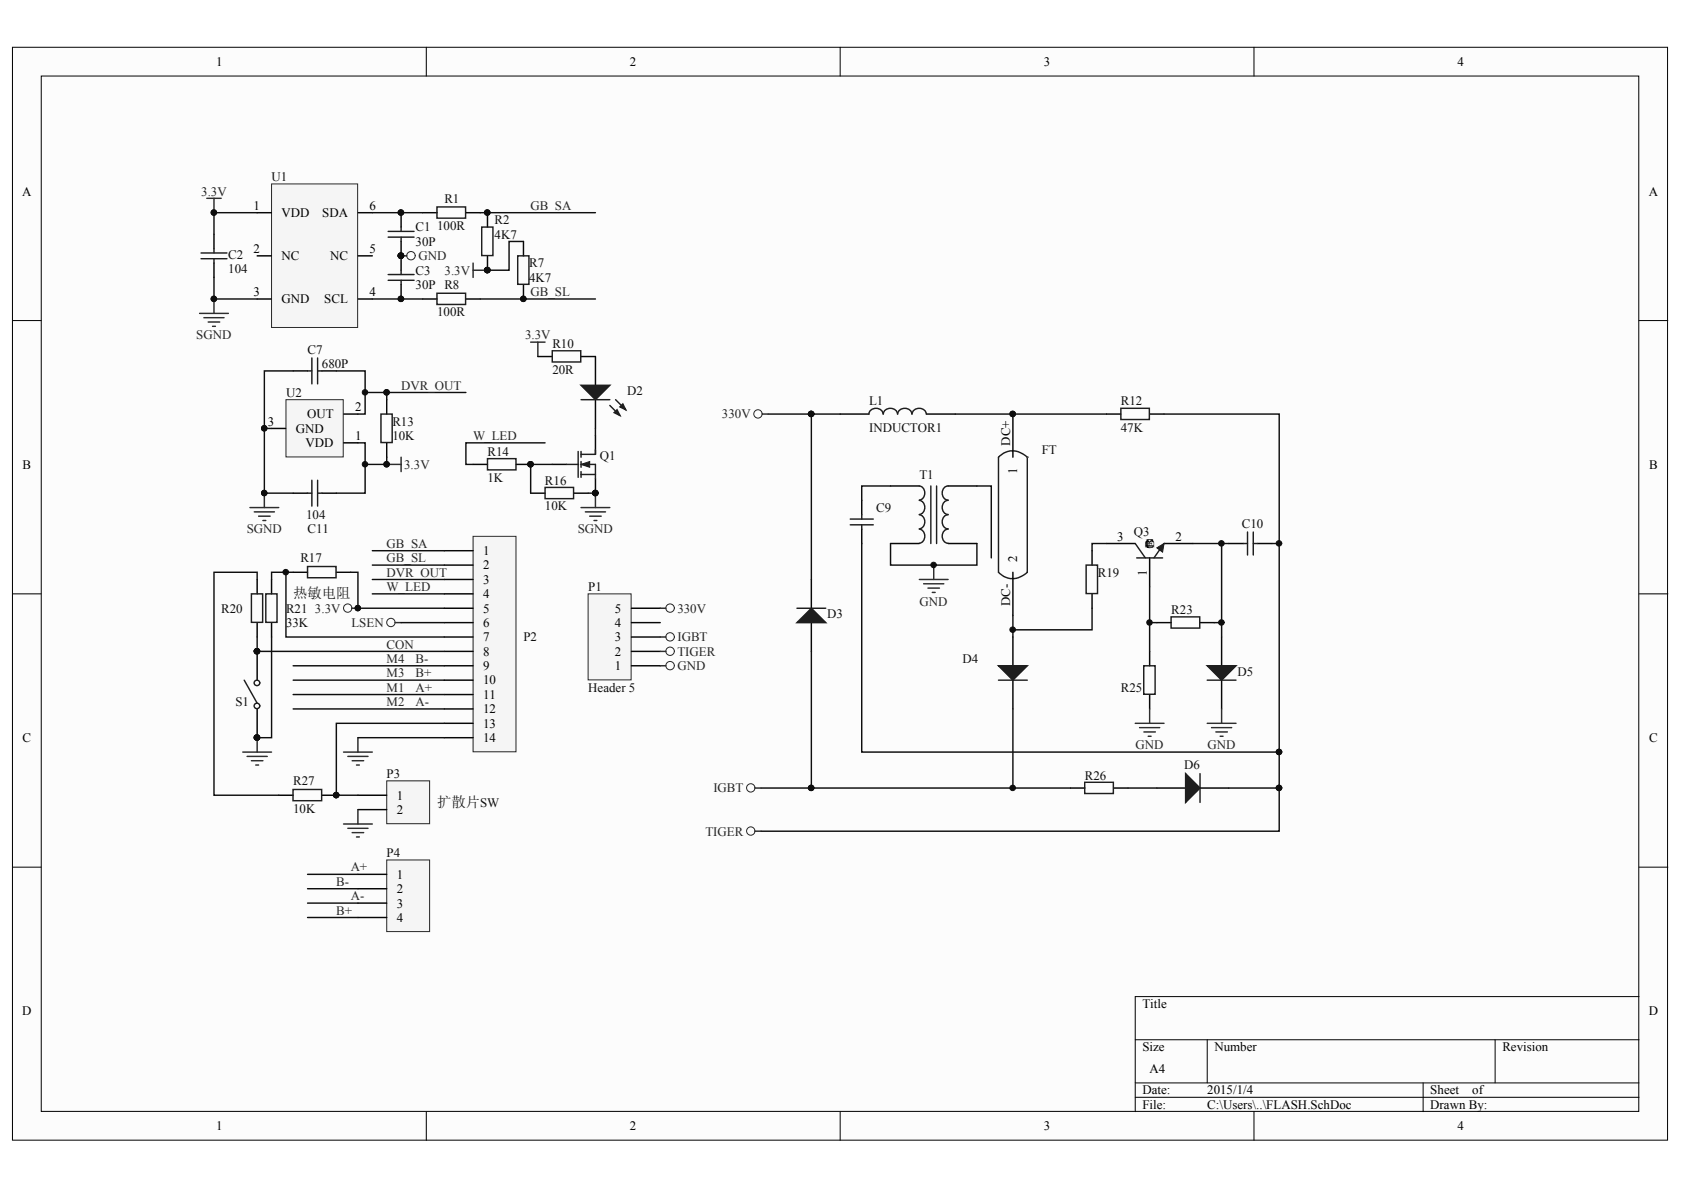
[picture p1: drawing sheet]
<svg xmlns="http://www.w3.org/2000/svg" width="297mm" height="210mm" viewBox="0 0 297 210" stroke-linecap="round" stroke-linejoin="round" font-family="sans-serif">
<defs><g id="words">
<g font-size="2.5" fill="#0e0e0e">
<text x="51.7" y="105.5">热敏电阻</text>
<text x="77.1" y="142.3">扩散片SW</text>
</g>
<g font-size="2.3">
<text x="38.1" y="11.6">1</text>
<text x="111.1" y="11.6">2</text>
<text x="184.1" y="11.6">3</text>
<text x="257.1" y="11.6">4</text>
<text x="3.9" y="34.5">A</text>
<text x="290.8" y="34.5">A</text>
<text x="44.7" y="37">1</text>
<text x="49.6" y="38.3">VDD</text>
<text x="56.8" y="38.3">SDA</text>
<text x="65.2" y="37">6</text>
<text x="44.7" y="44.6">2</text>
<text x="49.6" y="45.9">NC</text>
<text x="58.2" y="45.9">NC</text>
<text x="65.2" y="44.6">5</text>
<text x="44.7" y="52.3">3</text>
<text x="49.6" y="53.5">GND</text>
<text x="57.2" y="53.5">SCL</text>
<text x="65.2" y="52.3">4</text>
<text x="47.2" y="75.1">3</text>
<text x="52.2" y="76.4">GND</text>
<text x="54.2" y="73.8">OUT</text>
<text x="62.7" y="77.6">1</text>
<text x="62.7" y="72.5">2</text>
<text x="4" y="82.7">B</text>
<text x="53.9" y="78.9">VDD</text>
<text x="178.2" y="78.6" transform="rotate(-90 178.2 78.6)">DC+</text>
<text x="179.4" y="83.6" transform="rotate(-90 179.4 83.6)">1</text>
<text x="290.9" y="82.7">B</text>
<text x="197.1" y="95.4">3</text>
<text x="207.4" y="95.4">2</text>
<text x="85.2" y="97.9">1</text>
<text x="85.2" y="100.4">2</text>
<text x="179.4" y="99.2" transform="rotate(-90 179.4 99.2)">2</text>
<text x="202" y="96.6">C</text>
<text x="202.1" y="96.6">E</text>
<text x="202.3" y="101.6" transform="rotate(-90 202.3 101.6)">1</text>
<text x="203.6" y="96.6" transform="rotate(-90 203.6 96.6)">B</text>
<text x="85.2" y="103">3</text>
<text x="85.2" y="105.5">4</text>
<text x="178.2" y="106.9" transform="rotate(-90 178.2 106.9)">DC-</text>
<text x="85.2" y="108.1">5</text>
<text x="85.2" y="110.6">6</text>
<text x="85.2" y="113.1">7</text>
<text x="108.5" y="113.1">3</text>
<text x="108.5" y="110.6">4</text>
<text x="108.5" y="108.1">5</text>
<text x="85.2" y="115.7">8</text>
<text x="85.2" y="118.2">9</text>
<text x="108.5" y="118.2">1</text>
<text x="108.5" y="115.7">2</text>
<text x="85.2" y="120.7">10</text>
<text x="85.2" y="123.3">11</text>
<text x="85.2" y="125.8">12</text>
<text x="4" y="130.9">C</text>
<text x="85.2" y="128.3">13</text>
<text x="85.2" y="130.9">14</text>
<text x="290.9" y="130.9">C</text>
<text x="70" y="141">1</text>
<text x="70" y="143.6">2</text>
<text x="70" y="155">1</text>
<text x="70" y="157.6">2</text>
<text x="70" y="160.1">3</text>
<text x="70" y="162.6">4</text>
<text x="3.9" y="179.1">D</text>
<text x="201.5" y="177.8">Title</text>
<text x="290.8" y="179.1">D</text>
<text x="201.5" y="185.5">Size</text>
<text x="214.2" y="185.5">Number</text>
<text x="265" y="185.5">Revision</text>
<text x="202.8" y="189.3">A4</text>
<text x="201.5" y="193.1">Date:</text>
<text x="201.5" y="195.6">File:</text>
<text x="212.9" y="193.1">2015/1/4</text>
<text x="212.9" y="195.6">C:\Users\..\FLASH.SchDoc</text>
<text x="252.3" y="193.1">Sheet</text>
<text x="252.3" y="195.6">Drawn By:</text>
<text x="259.7" y="193.1">of</text>
<text x="38.1" y="199.4">1</text>
<text x="111.1" y="199.4">2</text>
<text x="184.1" y="199.4">3</text>
<text x="257.1" y="199.4">4</text>
</g>
<g font-size="2.3" fill="#262626">
<text x="35.5" y="34.5">3.3V</text>
<text x="93.6" y="37">GB_SA</text>
<text x="73.8" y="45.9">GND</text>
<text x="78.4" y="48.4">3.3V</text>
<text x="93.6" y="52.3">GB_SL</text>
<text x="34.6" y="59.9">SGND</text>
<text x="92.6" y="59.9">3.3V</text>
<text x="70.8" y="68.7">DVR_OUT</text>
<text x="83.4" y="77.6">W_LED</text>
<text x="127.3" y="73.8">330V</text>
<text x="71.3" y="82.7">3.3V</text>
<text x="43.5" y="94.1">SGND</text>
<text x="101.9" y="94.1">SGND</text>
<text x="68.2" y="96.6">GB_SA</text>
<text x="68.2" y="99.2">GB_SL</text>
<text x="68.2" y="101.7">DVR_OUT</text>
<text x="68.2" y="104.3">W_LED</text>
<text x="162.2" y="106.8">GND</text>
<text x="55.6" y="108.1">3.3V</text>
<text x="62" y="110.6">LSEN</text>
<text x="119.5" y="108.1">330V</text>
<text x="119.5" y="113.1">IGBT</text>
<text x="68.2" y="116.9">M4</text>
<text x="68.2" y="119.5">M3</text>
<text x="68.2" y="114.4">CON</text>
<text x="73.3" y="116.9">B-</text>
<text x="73.3" y="119.5">B+</text>
<text x="119.5" y="115.7">TIGER</text>
<text x="119.5" y="118.2">GND</text>
<text x="68.2" y="122">M1</text>
<text x="68.2" y="124.5">M2</text>
<text x="73.3" y="122">A+</text>
<text x="73.3" y="124.5">A-</text>
<text x="200.3" y="132.2">GND</text>
<text x="213" y="132.2">GND</text>
<text x="125.8" y="139.8">IGBT</text>
<text x="124.4" y="147.4">TIGER</text>
<text x="61.9" y="153.7">A+</text>
<text x="59.3" y="161.4">B+</text>
<text x="59.3" y="156.3">B-</text>
<text x="61.9" y="158.8">A-</text>
</g>
<g font-size="2.3" fill="#0e0e0e">
<text x="47.9" y="32">U1</text>
<text x="78.4" y="35.8">R1</text>
<text x="73.3" y="40.8">C1</text>
<text x="77.1" y="40.6">100R</text>
<text x="87.2" y="39.6">R2</text>
<text x="40.3" y="45.6">C2</text>
<text x="73.3" y="43.4">30P</text>
<text x="87.2" y="42.1">4K7</text>
<text x="93.3" y="47.2">R7</text>
<text x="40.3" y="48.2">104</text>
<text x="73.3" y="48.4">C3</text>
<text x="73.3" y="51">30P R8</text>
<text x="93.3" y="49.7">4K7</text>
<text x="77.1" y="55.8">100R</text>
<text x="54.3" y="62.4">C7</text>
<text x="56.8" y="64.9">680P</text>
<text x="97.4" y="61.4">R10</text>
<text x="97.4" y="65.9">20R</text>
<text x="50.4" y="70">U2</text>
<text x="110.6" y="69.7">D2</text>
<text x="153.3" y="71.5">L1</text>
<text x="197.7" y="71.5">R12</text>
<text x="69.2" y="75.1">R13</text>
<text x="69.2" y="77.6">10K</text>
<text x="153.3" y="76.1">INDUCTOR1</text>
<text x="197.7" y="76.1">47K</text>
<text x="86" y="80.4">R14</text>
<text x="105.8" y="81.2">Q1</text>
<text x="183.8" y="80.2">FT</text>
<text x="86" y="85">1K</text>
<text x="96.1" y="85.5">R16</text>
<text x="162.2" y="84.5">T1</text>
<text x="54" y="91.6">104</text>
<text x="54.3" y="94.1">C11</text>
<text x="96.1" y="90">10K</text>
<text x="154.6" y="90.3">C9</text>
<text x="200" y="94.6">Q3</text>
<text x="219" y="93.1">C10</text>
<text x="53" y="99.2">R17</text>
<text x="193.6" y="101.7">R19</text>
<text x="103.8" y="104.3">P1</text>
<text x="39" y="108.1">R20</text>
<text x="50.4" y="108.1">R21</text>
<text x="50.4" y="110.6">33K</text>
<text x="92.3" y="113.1">P2</text>
<text x="145.9" y="109.1">D3</text>
<text x="206.6" y="108.3">R23</text>
<text x="169.8" y="116.9">D4</text>
<text x="218.3" y="119.2">D5</text>
<text x="41.5" y="124.5">S1</text>
<text x="103.8" y="122">Header 5</text>
<text x="197.7" y="122">R25</text>
<text x="68.2" y="137.2">P3</text>
<text x="191.4" y="137.5">R26</text>
<text x="208.9" y="135.7">D6</text>
<text x="51.7" y="138.5">R27</text>
<text x="51.7" y="143.3">10K</text>
<text x="68.2" y="151.2">P4</text>
</g>
</g></defs>
<g fill="#fcfcfc" stroke="#000" stroke-width=".18">
<path d="M2.2 8.3h291.9v192.8h-291.9z"/>
<path d="M7.3 13.4h281.8v182.6h-281.8z"/>
</g>
<g fill="none" stroke="#000" stroke-width=".18">
<path d="M75.2 8.3v5.1M148.2 8.3v5.1M221.2 8.3v5.1M2.2 56.5h5.1M289.1 56.5h5.1M2.2 104.8h5.1M289.1 104.8h5.1M2.2 153h5.1M289.1 153h5.1M289.1 175.8h-88.9v20.3M75.2 196.1v5.1M148.2 196.1v5.1"/>
<path d="M200.2 183.4h88.9M200.2 191h88.9M200.2 193.6h88.9M212.9 183.4v7.6M221.2 196.1v5.1M251 191v5.1M263.7 183.4v7.6"/>
</g>
<path d="M47.9 32.4h15.2v25.4h-15.2z" fill="#f5f5f5" stroke="#262626" stroke-width=".18"/>
<g fill="none" stroke="#000" stroke-width=".25">
<path d="M45.4 37.5h2.4M63.2 37.5h2.5M70.8 37.5v2.6M74.6 37.5h2.5M82.2 37.5h2.5M86 37.5v2.6M37.7 41.3v2.6M37.7 46.4v2.5M45.4 45.1h2.4M45.4 52.7h2.4M63.2 45.1h2.5M63.2 52.7h2.5"/>
<path d="M70.8 42.6v5.1M70.8 50.2v2.5M74.6 52.7h2.5M82.2 52.7h2.5M86 45.1v2.6M92.3 42.6v2.5M92.3 50.2v2.5"/>
</g>
<g fill="none" stroke="#1c1c1c" stroke-width=".25">
<path d="M77.1 36.5h5v2h-5zM35.5 45.6h4.5M35.5 44.6h4.5M37.7 43.9v.7M37.7 45.6v.8M68.5 41.8h4.5M68.5 40.8h4.5M68.5 49.4h4.5M68.5 48.4h4.5M70.8 40.1v.7M70.8 41.8v.8M70.8 47.7v.7"/>
<path d="M70.8 49.4v.8M77.1 51.7h5v2h-5zM85 40.1h2v5h-2zM91.3 45.1h2v5.1h-2z"/>
</g>
<path d="M45.4 37.5h-7.7v3.8M65.7 37.5h8.9M37.7 48.9v3.8h7.7M65.7 52.7h8.9M92.3 42.6h-2.5v5.1h-3.8" fill="none" stroke="#0e0e0e" stroke-width=".25"/>
<g fill="#0e0e0e" stroke="#0e0e0e" stroke-width=".18">
<circle cx="37.7" cy="37.5" r=".48"/>
<circle cx="37.7" cy="52.7" r=".48"/>
<circle cx="70.7" cy="37.5" r=".49"/>
<circle cx="70.7" cy="45.1" r=".49"/>
<circle cx="70.7" cy="52.7" r=".49"/>
<circle cx="86" cy="37.5" r=".49"/>
<circle cx="86" cy="47.6" r=".49"/>
<circle cx="92.3" cy="52.7" r=".48"/>
</g>
<path d="M36.5 35h2.5M37.7 35v2.5M35.2 55.3h5.1M36 56h3.5M36.7 56.8h2.1M37.5 57.6h.5M37.7 52.7v2.6M83.4 46.4v2.5M83.4 47.7h2.6" fill="none" stroke="#262626" stroke-width=".25"/>
<path d="M50.4 70.5h10.1v10.1h-10.1z" fill="#f5f5f5" stroke="#262626" stroke-width=".18"/>
<g fill="none" stroke="#000" stroke-width=".25">
<path d="M47.9 75.6h2.5M51.7 65.4h2.5M56.8 65.4h2.5M60.6 78.1h2.5M60.6 73h2.5M68.2 70.5v2.5M68.2 78.1v2.5M148.2 73h5.1M163.4 73h5.1M178.7 73v7.6M195.2 73h2.5M202.8 73h2.5"/>
<path d="M51.7 87h2.5M56.8 87h2.5M152 88.3v2.5M152 93.3v2.6M157.1 85.7h5.1M157.1 95.9h5.1M167.2 85.7h5.1M167.2 95.9h5.1M192.6 97.1v2.6M195.2 95.9h5M202.8 98.4v5.1M205.3 95.9h5.1"/>
<path d="M216.7 95.9h2.6M221.8 95.9h2.6M143.1 102.2v5.1M143.1 109.8v5.1M178.7 100.9v7.7M178.7 112.4v5M178.7 120v5M192.6 104.8v2.5M202.8 114.9v2.5M204.1 109.8h2.5M211.7 109.8h2.5M215.5 112.4v5"/>
<path d="M215.5 120v5M188.8 139h2.6M196.4 139h2.6M202.8 122.5v2.5M204.1 139h5M211.7 139h5"/>
</g>
<g fill="none" stroke="#262626" stroke-width=".25">
<path d="M134.5 73h1M44.1 89.5h5.1M44.9 90.3h3.5M45.6 91.1h2M46.4 91.8h.5M46.6 87v2.5M68.2 81.9h2.6M70.8 80.6v2.6M164.7 99.7v2.5M162.2 102.2h5M162.9 103h3.6M163.7 103.7h2"/>
<path d="M164.4 104.5h.6M200.2 127.6h5.1M201 128.3h3.6M201.8 129.1h2M202.5 129.9h.5M202.8 125v2.6M212.9 127.6h5.1M213.7 128.3h3.6M214.5 129.1h2M215.2 129.9h.5M215.5 125v2.6"/>
</g>
<g fill="#0e0e0e" stroke="#0e0e0e" stroke-width=".18">
<circle cx="68.2" cy="81.9" r=".48"/>
<circle cx="46.6" cy="87" r=".48"/>
<circle cx="46.6" cy="75.5" r=".48"/>
<circle cx="64.4" cy="81.9" r=".48"/>
<circle cx="68.2" cy="69.2" r=".48"/>
<circle cx="64.4" cy="69.2" r=".48"/>
<circle cx="178.6" cy="73" r=".49"/>
<circle cx="164.7" cy="99.7" r=".48"/>
<circle cx="225.6" cy="95.8" r=".49"/>
<circle cx="215.4" cy="95.8" r=".49"/>
<circle cx="215.4" cy="109.8" r=".49"/>
<circle cx="202.8" cy="109.8" r=".48"/>
<circle cx="143.1" cy="73" r=".49"/>
</g>
<g fill="none" stroke="#1c1c1c" stroke-width=".25">
<path d="M54.2 65.4h.8M55 63.1v4.6M56 63.1v4.6M56 65.4h.8M67.2 73h2v5.1h-2zM155.8 73a1.27 1.27 0 0 0-1.3-1 1.27 1.27 0 0 0-1.2 1M158.3 73a1.27 1.27 0 0 0-1.2-1 1.27 1.27 0 0 0-1.3 1M160.8 73a1.27 1.27 0 0 0-1.2-1 1.27 1.27 0 0 0-1.3 1M163.4 73a1.27 1.27 0 0 0-1.3-1 1.27 1.27 0 0 0-1.2 1M197.7 72h5v2h-5zM54.2 87h.8M55 84.7v4.6"/>
<path d="M56 87h.8M56 84.7v4.6M150 91.6h4M150 92.6h4M152 90.8v.8M152 92.6v.7M162.2 85.7a1.28 1.28 0 0 1 .9 1.3 1.28 1.28 0 0 1-.9 1.2M162.2 88.3a1.28 1.28 0 0 1 .9 1.2 1.28 1.28 0 0 1-.9 1.2M162.2 90.8a1.28 1.28 0 0 1 .9 1.2 1.28 1.28 0 0 1-.9 1.3M162.2 93.3a1.28 1.28 0 0 1 .9 1.3 1.28 1.28 0 0 1-.9 1.2M164.2 85.7v10.2M165.2 85.7v10.2"/>
<path d="M167.2 85.7a1.26 1.26 0 0 0-1 1.3 1.26 1.26 0 0 0 1 1.2M167.2 88.3a1.26 1.26 0 0 0-1 1.2 1.26 1.26 0 0 0 1 1.2M167.2 90.8a1.26 1.26 0 0 0-1 1.2 1.26 1.26 0 0 0 1 1.3M167.2 93.3a1.26 1.26 0 0 0-1 1.3 1.26 1.26 0 0 0 1 1.2M176.1 80.6a3.5 3.5 0 0 1 5.1 0v20.4a3.5 3.5 0 0 1-5.1-.1zM191.6 99.7h2v5h-2zM200.2 95.9l1.8 2.5M200.5 98.4h4.6M205.3 95.9l-1.8 2.5M219.3 95.9h.7M220 93.8v4.1M221.1 93.8v4.1"/>
<path d="M221.1 95.9h.7M140.6 107.3h5.1M176.1 120h5.1M201.7 117.4h2v5.1h-2zM206.6 108.8h5v2h-5zM212.9 120h5.1M191.3 138h5.1v2h-5.1zM211.7 136.5v5"/>
</g>
<g fill="none" stroke="#0e0e0e" stroke-width=".25">
<path d="M84.7 37.5h20.3M84.7 52.7h20.3M47.9 75.6h-1.3v11.4h5.1M51.7 65.4h-5.1v10.2M59.3 65.4h5.1v7.6h-1.3M63.1 78.1h1.3v8.9h-5.1M64.4 69.2h3.8v1.3M68.2 69.2h14M135.5 73h12.7M143.1 73v29.2M168.5 73h26.7M68.2 80.6v1.3h-3.8"/>
<path d="M157.1 95.9v3.8h15.2v-3.8M157.1 85.7h-5.1v2.6M172.3 85.7h2.6v12.7M195.2 95.9h-2.6v1.2M210.4 95.9h6.3M215.5 95.9v16.5M224.4 95.9h1.2M178.7 108.6v3.8M202.8 103.5v11.4M202.8 109.8h1.3M214.2 109.8h1.3"/>
</g>
<path d="M181.2 80.6h.1" fill="none" stroke="#4c4c4c" stroke-width=".25"/>
<g fill="#1c1c1c" stroke="#1c1c1c" stroke-width=".25">
<path d="M176.1 117.4h5.1l-2.5 2.6z"/>
<path d="M140.6 109.8l2.5-2.5 2.6 2.5z"/>
<path d="M212.9 117.4h5.1l-2.5 2.6z"/>
<path d="M209.1 136.5l2.6 2.5-2.6 2.5z"/>
</g>
<path d="M204.1 96.6l1.2-.7-.2 1.5z" fill="#1c1c1c" stroke="#1c1c1c" stroke-width=".18"/>
<circle cx="133.7" cy="73" r=".74" fill="none" stroke="#262626" stroke-width=".18"/>
<path d="M68.2 151.7h7.6v12.6h-7.6z" fill="#f5f5f5" stroke="#262626" stroke-width=".18"/>
<path d="M45.4 102.2v2.6M45.4 109.8v2.6M45.4 114.9v5.1M51.7 100.9h2.5M59.3 100.9h2.6M45.4 125v5.1M49.2 140.3h2.5M56.8 140.3h2.5M63.1 154.2h5.1M63.1 156.8h5.1M63.1 159.3h5.1M63.1 161.8h5.1" fill="none" stroke="#000" stroke-width=".25"/>
<path d="M54.2 154.2h8.9M54.2 156.8h8.9M54.2 159.3h8.9M54.2 161.8h8.9" fill="none" stroke="#0e0e0e" stroke-width=".25"/>
<g fill="none" stroke="#1c1c1c" stroke-width=".25">
<path d="M54.2 99.9h5.1v2h-5.1zM43.1 120l2.3 4M44.3 104.8h2v5h-2zM51.7 139.3h5v1.9h-5z"/>
<circle cx="45.3" cy="124.5" r=".49"/>
<circle cx="45.3" cy="120.5" r=".49"/>
</g>
<g fill="#0e0e0e" stroke="#0e0e0e" stroke-width=".18">
<circle cx="45.3" cy="130.1" r=".49"/>
<circle cx="45.3" cy="114.9" r=".49"/>
<circle cx="59.3" cy="140.2" r=".48"/>
</g>
<path d="M42.8 132.7h5.1M43.6 133.4h3.5M44.3 134.2h2.1M45.1 134.9h.5M45.4 130.1v2.6" fill="none" stroke="#262626" stroke-width=".25"/>
<path d="M68.2 137.7h7.6v7.6h-7.6z" fill="#f5f5f5" stroke="#262626" stroke-width=".18"/>
<path d="M63.1 140.3h5.1M63.1 142.8h5.1" fill="none" stroke="#000" stroke-width=".25"/>
<path d="M60.6 132.7h5.1M61.4 133.4h3.5M62.1 134.2h2.1M62.9 134.9h.5M63.1 130.1v2.6M133.2 139h1M60.6 145.3h5.1M61.4 146.1h3.5M62.1 146.9h2.1M62.9 147.6h.5M63.1 142.8v2.5M133.2 146.6h1" fill="none" stroke="#262626" stroke-width=".25"/>
<path d="M205.3 73h20.3v59.7h-73.6v-36.8M143.1 114.9v24.1h45.7M134.2 139h8.9M178.7 125v14M199 139h5.1M225.6 132.7v6.3h-8.9M225.6 139v7.6h-91.4" fill="none" stroke="#0e0e0e" stroke-width=".25"/>
<g fill="#0e0e0e" stroke="#0e0e0e" stroke-width=".18">
<circle cx="178.6" cy="139" r=".49"/>
<circle cx="225.6" cy="132.6" r=".49"/>
<circle cx="225.6" cy="139" r=".49"/>
<circle cx="143.1" cy="139" r=".49"/>
</g>
<g fill="none" stroke="#262626" stroke-width=".18">
<circle cx="132.4" cy="139" r=".74"/>
<circle cx="132.4" cy="146.6" r=".74"/>
</g>
<path d="M103.7 104.8h7.6v15.1h-7.6z" fill="#f5f5f5" stroke="#262626" stroke-width=".18"/>
<g fill="none" stroke="#000" stroke-width=".25">
<path d="M94.9 62.9h2.5M102.5 62.9h2.5v5.1M105 70.5v5.1M105 76.8v2.6M83.4 81.9h2.6M91.1 81.9h2.5M93.6 87h2.5M97.4 81.9h2.6M101.2 87h2.6M105 84.5v2.5M47.9 102.2v2.6M47.9 109.8v2.6"/>
<path d="M111.4 117.4h5.1M111.4 114.9h5.1M111.4 112.4h5.1M111.4 109.8h5.1M111.4 107.3h5.1"/>
</g>
<g fill="none" stroke="#262626" stroke-width=".18">
<circle cx="61.3" cy="107.3" r=".74"/>
<circle cx="68.9" cy="109.8" r=".74"/>
<circle cx="118.2" cy="117.4" r=".74"/>
<circle cx="118.2" cy="107.3" r=".74"/>
<circle cx="118.2" cy="112.3" r=".74"/>
<circle cx="118.2" cy="114.9" r=".74"/>
</g>
<g fill="none" stroke="#262626" stroke-width=".25">
<path d="M93.6 60.4h2.5M94.9 60.4v2.5M102.5 89.5h5.1M103.3 90.3h3.5M104 91.1h2M104.8 91.8h.5M105 87v2.5M62.1 107.3h1M69.7 109.8h1.1M116.5 107.3h1M116.5 112.4h1M116.5 114.9h1"/>
<path d="M116.5 117.4h1"/>
</g>
<path d="M96.1 78.1h-13.9v3.8h1.2M105 75.6v1.2M97.4 81.9h-3.8v5.1M103.8 87h1.2M45.4 102.2v-1.3h-7.7v39.4h11.5M47.9 112.4v17.7h-2.5M51.7 100.9h-3.8v1.3M61.9 100.9h1.2v6.4h15.3" fill="none" stroke="#0e0e0e" stroke-width=".25"/>
<g fill="#0e0e0e" stroke="#0e0e0e" stroke-width=".18">
<circle cx="63.1" cy="107.3" r=".48"/>
<circle cx="45.3" cy="130.1" r=".49"/>
<circle cx="105" cy="87" r=".48"/>
<circle cx="93.6" cy="81.9" r=".48"/>
</g>
<g fill="none" stroke="#1c1c1c" stroke-width=".25">
<path d="M97.4 61.9h5v2h-5zM102 79.6v4.6M102.5 70.5h5.1M102.5 79.6v1M105 79.4v.7h-2.5M107.6 71.5l1.7 1.8M108.6 70.5l1.8 1.8M86 80.9h5v2h-5zM96.1 86h5.1v2h-5.1zM100 81.9h2M102.5 81.9h2.5v2.6M102.5 83.7h2.5"/>
<path d="M102.5 81.4v1M102.5 83.2v1M46.9 104.8h2v5h-2z"/>
</g>
<g fill="#1c1c1c" stroke="#1c1c1c" stroke-width=".25">
<path d="M102.5 68h5.1l-2.6 2.5z"/>
<path d="M108.3 72.8l.5-.5 .5 1z"/>
<path d="M109.3 71.8l.6-.5 .5 1z"/>
</g>
<path d="M102.5 81.9l1.5-.5v1z" fill="#1c1c1c" stroke="#1c1c1c" stroke-width=".18"/>
<path d="M83.4 94.6h7.6v38h-7.6z" fill="#f5f5f5" stroke="#262626" stroke-width=".18"/>
<g fill="none" stroke="#000" stroke-width=".25">
<path d="M78.4 97.1h5M78.4 99.7h5M78.4 102.2h5M78.4 104.8h5M78.4 107.3h5M78.4 109.8h5M78.4 112.4h5M78.4 114.9h5M78.4 117.4h5M78.4 120h5M78.4 122.5h5M78.4 125h5"/>
<path d="M78.4 127.6h5M78.4 130.1h5"/>
</g>
<g fill="none" stroke="#0e0e0e" stroke-width=".25">
<path d="M65.7 97.1h12.7M65.7 99.7h12.7M45.4 112.4v2.5h33M50.4 100.9v11.5h28M51.7 117.4h26.7M51.7 120h26.7M65.7 102.2h12.7M65.7 104.8h12.7M70.8 109.8h7.6M192.6 107.3v3.8h-13.9M51.7 122.5h26.7M51.7 125h26.7"/>
<path d="M63.1 130.1h15.3M78.4 127.6h-19.1v12.7h3.8"/>
</g>
<g fill="#0e0e0e" stroke="#0e0e0e" stroke-width=".18">
<circle cx="50.4" cy="100.9" r=".49"/>
<circle cx="59.3" cy="140.2" r=".48"/>
<circle cx="45.3" cy="114.9" r=".49"/>
<circle cx="70.7" cy="45.1" r=".49"/>
<circle cx="178.6" cy="111.1" r=".49"/>
</g>
<circle cx="72.5" cy="45.1" r=".74" fill="none" stroke="#262626" stroke-width=".18"/>
<path d="M70.8 45.1h1" fill="none" stroke="#262626" stroke-width=".25"/>
<use href="#words"/>
</svg>
